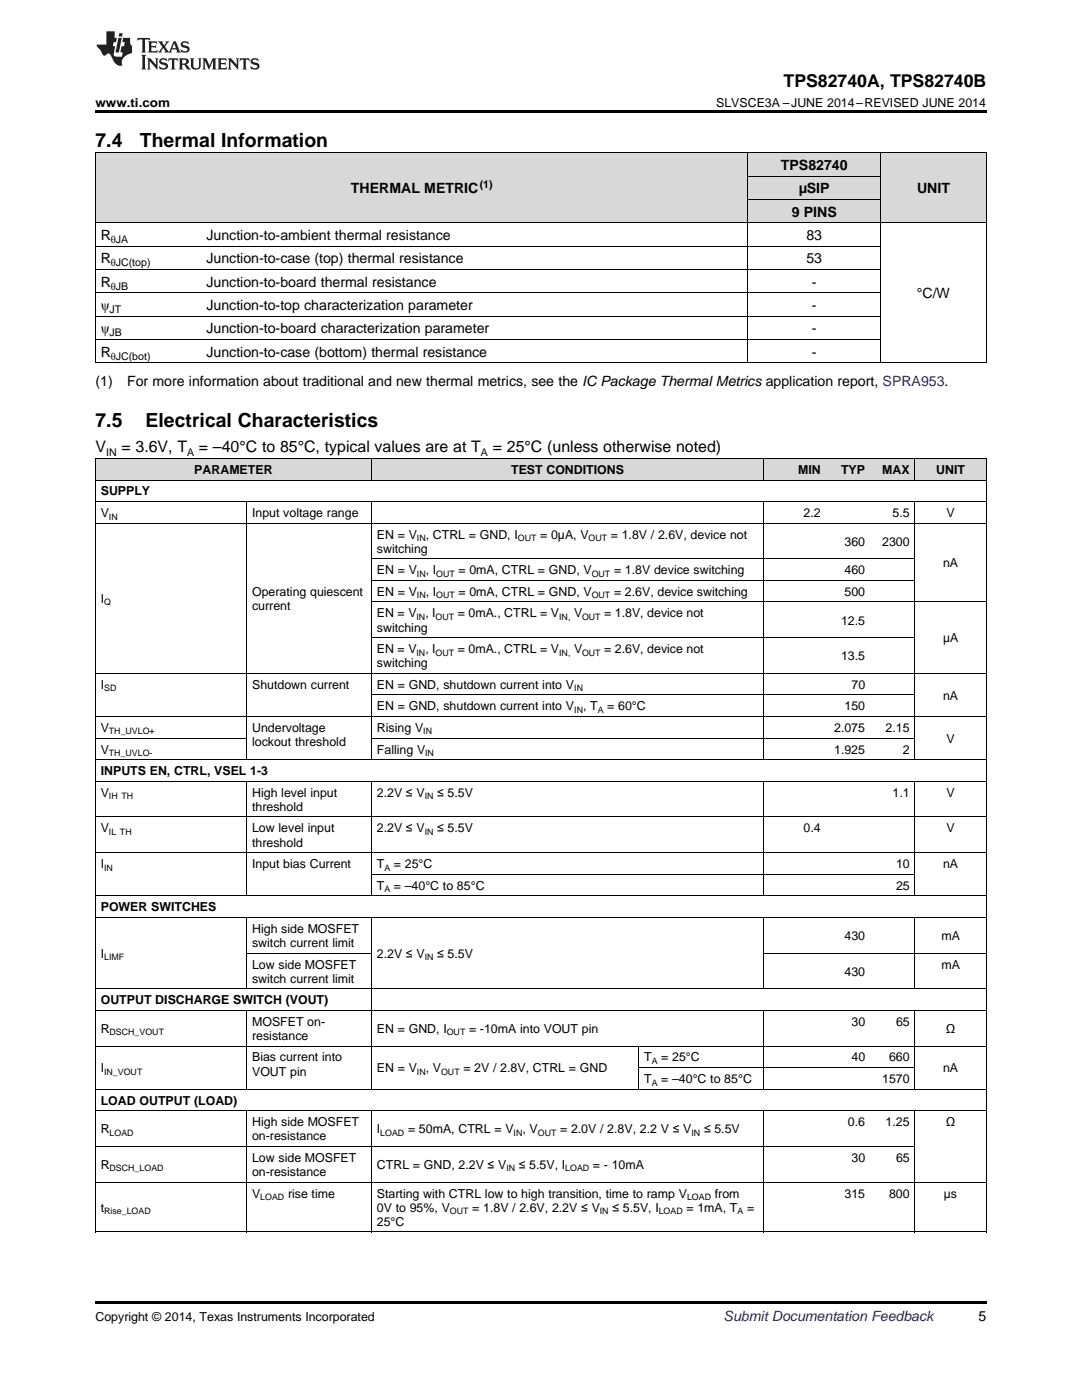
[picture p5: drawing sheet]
<svg xmlns="http://www.w3.org/2000/svg" width="216mm" height="279mm" viewBox="0 0 216 279" stroke-linecap="round" stroke-linejoin="round" font-family="sans-serif">
<defs><g id="words">
<g font-size="3.9">
<text x="19" y="29.3">7.4</text>
<text x="27.9" y="29.3">Thermal Information</text>
<text x="19" y="85.1">7.5</text>
<text x="29.1" y="85.1">Electrical Characteristics</text>
</g>
<text font-size="3.5" x="156.4" y="17.3">TPS82740A, TPS82740B</text>
<g font-size="3.2">
<text x="19" y="90.3">V</text>
<text x="24.2" y="90.3">= 3.6V, T</text>
<text x="39.7" y="90.3">= –40°C to 85°C, typical values are at T</text>
<text x="98.3" y="90.3">= 25°C (unless otherwise noted)</text>
</g>
<g font-size="2.8">
<text x="155.8" y="33.9">TPS82740</text>
<text x="70" y="38.6">THERMAL METRIC</text>
<text x="159.4" y="38.6">µSIP</text>
<text x="183" y="38.6">UNIT</text>
<text x="20.1" y="47.9">R</text>
<text x="41.2" y="47.9">Junction-to-ambient thermal resistance</text>
<text x="158" y="43.3">9 PINS</text>
<text x="160.9" y="47.9">83</text>
<text x="20.1" y="52.6">R</text>
<text x="41.2" y="52.6">Junction-to-case (top) thermal resistance</text>
<text x="160.9" y="52.6">53</text>
<text x="20.1" y="57.2">R</text>
<text x="41.2" y="57.2">Junction-to-board thermal resistance</text>
<text x="162" y="57.2">-</text>
<text x="183" y="59.5">°C/W</text>
<text x="20.1" y="61.9">ψ</text>
<text x="41.2" y="61.9">Junction-to-top characterization parameter</text>
<text x="162" y="61.9">-</text>
<text x="20.1" y="66.5">ψ</text>
<text x="20.1" y="71.2">R</text>
<text x="41.2" y="66.5">Junction-to-board characterization parameter</text>
<text x="41.2" y="71.2">Junction-to-case (bottom) thermal resistance</text>
<text x="162" y="66.5">-</text>
<text x="162" y="71.2">-</text>
<text x="19" y="77">(1)</text>
<text x="25.4" y="77">For more information about traditional and new thermal metrics, see the IC Package Thermal Metrics application report, SPRA953.</text>
<text x="195.3" y="263.6">5</text>
</g>
<text font-size="2.8" fill="#0000c8" x="144.4" y="263.6">Submit Documentation Feedback</text>
<g font-size="2.5">
<text x="19" y="21.4">www.ti.com</text>
<text x="142.9" y="21.4">SLVSCE3A –JUNE 2014–REVISED JUNE 2014</text>
<text x="38.8" y="94.6">PARAMETER</text>
<text x="102" y="94.6">TEST CONDITIONS</text>
<text x="159.2" y="94.6">MIN</text>
<text x="167.8" y="94.6">TYP</text>
<text x="176" y="94.6">MAX</text>
<text x="186.8" y="94.6">UNIT</text>
<text x="20.1" y="98.9">SUPPLY</text>
<text x="20.1" y="103.2">V</text>
<text x="50.3" y="103.2">Input voltage range</text>
<text x="75.2" y="107.5">EN = V</text>
<text x="84.9" y="107.5">, CTRL = GND, I</text>
<text x="107.8" y="107.5">= 0µA, V</text>
<text x="121.9" y="107.5">= 1.8V / 2.6V, device not</text>
<text x="160.3" y="103.2">2.2</text>
<text x="178.1" y="103.2">5.5</text>
<text x="188.9" y="103.2">V</text>
<text x="75.2" y="110.3">switching</text>
<text x="168.5" y="108.9">360</text>
<text x="176" y="108.9">2300</text>
<text x="188.2" y="113.2">nA</text>
<text x="50.3" y="118.9">Operating quiescent</text>
<text x="75.2" y="114.6">EN = V</text>
<text x="75.2" y="118.9">EN = V</text>
<text x="84.9" y="114.6">, I</text>
<text x="84.9" y="118.9">, I</text>
<text x="91.5" y="114.6">= 0mA, CTRL = GND, V</text>
<text x="91.5" y="118.9">= 0mA, CTRL = GND, V</text>
<text x="122.5" y="114.6">= 1.8V device switching</text>
<text x="122.5" y="118.9">= 2.6V, device switching</text>
<text x="168.5" y="114.6">460</text>
<text x="168.5" y="118.9">500</text>
<text x="20.1" y="120.3">I</text>
<text x="50.3" y="121.7">current</text>
<text x="75.2" y="123.2">EN = V</text>
<text x="84.9" y="123.2">, I</text>
<text x="91.3" y="123.2">= 0mA., CTRL = V</text>
<text x="114.5" y="123.2">V</text>
<text x="120.5" y="123.2">= 1.8V, device not</text>
<text x="167.8" y="124.6">12.5</text>
<text x="75.2" y="126">switching</text>
<text x="75.2" y="130.4">EN = V</text>
<text x="84.9" y="130.4">, I</text>
<text x="91.3" y="130.4">= 0mA., CTRL = V</text>
<text x="114.5" y="130.4">V</text>
<text x="120.5" y="130.4">= 2.6V, device not</text>
<text x="167.8" y="131.8">13.5</text>
<text x="188.2" y="128.2">µA</text>
<text x="20.1" y="137.5">I</text>
<text x="50.3" y="137.5">Shutdown current</text>
<text x="75.2" y="133.2">switching</text>
<text x="75.2" y="137.5">EN = GND, shutdown current into V</text>
<text x="169.9" y="137.5">70</text>
<text x="75.2" y="141.8">EN = GND, shutdown current into V</text>
<text x="116.3" y="141.8">, T</text>
<text x="121.2" y="141.8">= 60°C</text>
<text x="168.5" y="141.8">150</text>
<text x="188.2" y="139.6">nA</text>
<text x="20.1" y="146.1">V</text>
<text x="50.3" y="146.1">Undervoltage</text>
<text x="50.3" y="148.9">lockout threshold</text>
<text x="75.2" y="146.1">Rising V</text>
<text x="166.4" y="146.1">2.075</text>
<text x="176.7" y="146.1">2.15</text>
<text x="188.9" y="148.2">V</text>
<text x="20.1" y="150.4">V</text>
<text x="20.1" y="154.7">INPUTS EN, CTRL, VSEL 1-3</text>
<text x="75.2" y="150.4">Falling V</text>
<text x="166.4" y="150.4">1.925</text>
<text x="180.2" y="150.4">2</text>
<text x="20.1" y="159">V</text>
<text x="50.3" y="159">High level input</text>
<text x="50.3" y="161.8">threshold</text>
<text x="75.2" y="159">2.2V ≤ V</text>
<text x="87.2" y="159">≤ 5.5V</text>
<text x="178.1" y="159">1.1</text>
<text x="188.9" y="159">V</text>
<text x="20.1" y="166.1">V</text>
<text x="50.3" y="166.1">Low level input</text>
<text x="75.2" y="166.1">2.2V ≤ V</text>
<text x="87.2" y="166.1">≤ 5.5V</text>
<text x="160.3" y="166.1">0.4</text>
<text x="188.9" y="166.1">V</text>
<text x="20.1" y="173.2">I</text>
<text x="50.3" y="168.9">threshold</text>
<text x="50.3" y="173.2">Input bias Current</text>
<text x="75.2" y="173.2">T</text>
<text x="78.6" y="173.2">= 25°C</text>
<text x="178.8" y="173.2">10</text>
<text x="188.2" y="173.2">nA</text>
<text x="75.2" y="177.6">T</text>
<text x="78.6" y="177.6">= –40°C to 85°C</text>
<text x="178.8" y="177.6">25</text>
<text x="20.1" y="181.9">POWER SWITCHES</text>
<text x="20.1" y="191.1">I</text>
<text x="50.3" y="186.2">High side MOSFET</text>
<text x="50.3" y="189">switch current limit</text>
<text x="75.2" y="191.1">2.2V ≤ V</text>
<text x="87.2" y="191.1">≤ 5.5V</text>
<text x="168.5" y="187.6">430</text>
<text x="187.9" y="187.6">mA</text>
<text x="50.3" y="193.3">Low side MOSFET</text>
<text x="50.3" y="196.1">switch current limit</text>
<text x="168.5" y="194.7">430</text>
<text x="187.9" y="193.3">mA</text>
<text x="20.1" y="200.4">OUTPUT DISCHARGE SWITCH (VOUT)</text>
<text x="20.1" y="206.1">R</text>
<text x="50.3" y="204.7">MOSFET on-</text>
<text x="50.3" y="207.5">resistance</text>
<text x="75.2" y="206.1">EN = GND, I</text>
<text x="93.6" y="206.1">= -10mA into VOUT pin</text>
<text x="169.9" y="204.7">30</text>
<text x="178.8" y="204.7">65</text>
<text x="188.7" y="206.1">Ω</text>
<text x="20.1" y="214">I</text>
<text x="50.3" y="211.8">Bias current into</text>
<text x="50.3" y="214.7">VOUT pin</text>
<text x="75.2" y="214">EN = V</text>
<text x="84.9" y="214">, V</text>
<text x="92.5" y="214">= 2V / 2.8V, CTRL = GND</text>
<text x="128.6" y="211.8">T</text>
<text x="131.9" y="211.8">= 25°C</text>
<text x="169.9" y="211.8">40</text>
<text x="177.4" y="211.8">660</text>
<text x="188.2" y="214">nA</text>
<text x="20.1" y="220.5">LOAD OUTPUT (LOAD)</text>
<text x="128.6" y="216.1">T</text>
<text x="131.9" y="216.1">= –40°C to 85°C</text>
<text x="176" y="216.1">1570</text>
<text x="20.1" y="226.2">R</text>
<text x="50.3" y="224.8">High side MOSFET</text>
<text x="50.3" y="227.6">on-resistance</text>
<text x="75.2" y="226.2">I</text>
<text x="81.4" y="226.2">= 50mA, CTRL = V</text>
<text x="104.2" y="226.2">, V</text>
<text x="111.8" y="226.2">= 2.0V / 2.8V, 2.2 V ≤ V</text>
<text x="140.5" y="226.2">≤ 5.5V</text>
<text x="169.2" y="224.8">0.6</text>
<text x="176.7" y="224.8">1.25</text>
<text x="188.7" y="224.8">Ω</text>
<text x="20.1" y="233.3">R</text>
<text x="50.3" y="231.9">Low side MOSFET</text>
<text x="75.2" y="233.3">CTRL = GND, 2.2V ≤ V</text>
<text x="103.5" y="233.3">≤ 5.5V, I</text>
<text x="118.3" y="233.3">= - 10mA</text>
<text x="169.9" y="231.9">30</text>
<text x="178.8" y="231.9">65</text>
<text x="50.3" y="234.7">on-resistance</text>
<text x="50.3" y="239">V</text>
<text x="57.5" y="239">rise time</text>
<text x="75.2" y="239">Starting with CTRL low to high transition, time to ramp V</text>
<text x="142.6" y="239">from</text>
<text x="168.5" y="239">315</text>
<text x="177.4" y="239">800</text>
<text x="188.3" y="239">µs</text>
<text x="20.1" y="241.8">t</text>
<text x="75.2" y="241.8">0V to 95%, V</text>
<text x="75.2" y="244.7">25°C</text>
<text x="94.2" y="241.8">= 1.8V / 2.6V, 2.2V ≤ V</text>
<text x="122.2" y="241.8">≤ 5.5V, I</text>
<text x="137" y="241.8">= 1mA, T</text>
<text x="149.1" y="241.8">=</text>
<text x="19" y="263.6">Copyright © 2014, Texas Instruments Incorporated</text>
</g>
<g font-size="2.1">
<text x="95.7" y="37.5">(1)</text>
<text x="22.1" y="48.5">θJA</text>
<text x="22.1" y="53.1">θJC(top)</text>
<text x="22.1" y="57.8">θJB</text>
<text x="21.9" y="62.4">JT</text>
<text x="21.9" y="67.1">JB</text>
<text x="22.1" y="71.8">θJC(bot)</text>
<text x="21.2" y="90.9">IN</text>
<text x="37.3" y="90.9">A</text>
<text x="96" y="90.9">A</text>
</g>
<g font-size="1.8">
<text x="21.7" y="103.7">IN</text>
<text x="83.2" y="108">IN</text>
<text x="103.3" y="108">OUT</text>
<text x="117.4" y="108">OUT</text>
<text x="83.2" y="115.1">IN</text>
<text x="83.2" y="119.4">IN</text>
<text x="87" y="115.1">OUT</text>
<text x="87" y="119.4">OUT</text>
<text x="118.1" y="115.1">OUT</text>
<text x="118.1" y="119.4">OUT</text>
<text x="20.8" y="120.8">Q</text>
<text x="83.1" y="123.7">IN</text>
<text x="86.9" y="123.7">OUT</text>
<text x="111.6" y="123.7">IN,</text>
<text x="116.1" y="123.7">OUT</text>
<text x="83.1" y="130.8">IN</text>
<text x="86.9" y="130.8">OUT</text>
<text x="111.6" y="130.8">IN,</text>
<text x="116.1" y="130.8">OUT</text>
<text x="20.8" y="138">SD</text>
<text x="114.6" y="138">IN</text>
<text x="114.6" y="142.3">IN</text>
<text x="119.3" y="142.3">A</text>
<text x="21.7" y="146.6">TH_UVLO+</text>
<text x="84.5" y="146.6">IN</text>
<text x="21.7" y="150.9">TH_UVLO-</text>
<text x="84.8" y="150.9">IN</text>
<text x="21.7" y="159.5">IH TH</text>
<text x="84.7" y="159.5">IN</text>
<text x="21.7" y="166.6">IL TH</text>
<text x="84.7" y="166.6">IN</text>
<text x="20.8" y="173.7">IN</text>
<text x="76.7" y="173.7">A</text>
<text x="76.7" y="178">A</text>
<text x="20.8" y="191.6">LIMF</text>
<text x="84.7" y="191.6">IN</text>
<text x="21.9" y="206.6">DSCH_VOUT</text>
<text x="89.2" y="206.6">OUT</text>
<text x="20.8" y="214.5">IN_VOUT</text>
<text x="83.2" y="214.5">IN</text>
<text x="88" y="214.5">OUT</text>
<text x="130" y="212.3">A</text>
<text x="130" y="216.6">A</text>
<text x="21.9" y="226.7">LOAD</text>
<text x="75.9" y="226.7">LOAD</text>
<text x="102.5" y="226.7">IN</text>
<text x="107.3" y="226.7">OUT</text>
<text x="138" y="226.7">IN</text>
<text x="21.9" y="233.8">DSCH_LOAD</text>
<text x="101" y="233.8">IN</text>
<text x="112.8" y="233.8">LOAD</text>
<text x="51.9" y="239.5">LOAD</text>
<text x="137.1" y="239.5">LOAD</text>
<text x="20.8" y="242.3">Rise_LOAD</text>
<text x="89.8" y="242.3">OUT</text>
<text x="119.7" y="242.3">IN</text>
<text x="131.4" y="242.3">LOAD</text>
<text x="147.2" y="242.3">A</text>
</g>
</g></defs>
<g fill="#d8d8d8">
<path d="M19 91.5h30.2v4.3h-30.2z"/>
<path d="M49.2 91.5h12.5v4.3h-12.5z"/>
<path d="M61.7 91.5h12.5v4.3h-12.5z"/>
<path d="M74.2 91.5h53.3v4.3h-53.3z"/>
<path d="M127.5 91.5h24.9v4.3h-24.9z"/>
<path d="M152.4 91.5h12.4v4.3h-12.4z"/>
<path d="M164.8 91.5h8.9v4.3h-8.9z"/>
<path d="M173.7 91.5h8.9v4.3h-8.9z"/>
<path d="M182.6 91.5h14.2v4.3h-14.2z"/>
<path d="M19 30.6h21.1v13.9h-21.1z"/>
<path d="M40.1 30.6h109.2v13.9h-109.2z"/>
<path d="M175.7 30.6h21.1v13.9h-21.1z"/>
<path d="M149.3 39.9h26.4v4.6h-26.4z"/>
<path d="M149.3 35.2h26.4v4.7h-26.4z"/>
<path d="M149.3 30.6h26.4v4.6h-26.4z"/>
</g>
<path d="M19 22h177.8v.5h-177.8zM19 72.4l.2 .1zM149.2 72.4l.1 .1zM175.6 72.4l.1 .1zM196.7 72.4l.1 .1zM19 259.7h177.8v.5h-177.8z" fill="#000"/>
<g fill="none" stroke="#000" stroke-width=".2">
<path d="M19 30.5h177.8M19.1 30.5v42M149.2 30.5v42M149.3 39.8h26.4M149.3 35.2h26.4M175.7 30.5v42M196.8 30.5v42M19 58.4h156.7M19 53.8h156.7M19 49.1h156.7M19 44.5h177.8M19 72.4h177.8"/>
<path d="M19 67.8h156.7M19 63.1h156.7M19 91.5h177.8v154.4M19 95.8h177.8M19.1 91.5v154.4M74.1 91.5v4.3M152.3 91.5v4.3M182.5 91.5v4.3M19 104.4h177.8M19 100.1h177.8M49.2 100.1v51.6M74.1 100.1v51.6"/>
<path d="M74.2 115.8h108.4M74.2 111.5h108.4M152.3 100.1v51.6M182.5 100.1v51.6M19 134.4h177.8M74.2 138.7h108.4M74.2 127.3h108.4M74.2 120.1h122.6M19 155.9h177.8M19 151.6h177.8M19 147.3h30.2M19 143h177.8"/>
<path d="M49.2 155.9v22.9M74.1 155.9v22.9M74.2 147.3h108.4M152.3 155.9v22.9M182.5 155.9v22.9M19 178.8h177.8M19 170.2h177.8M19 163h177.8M74.2 174.5h108.4M19 197.3h177.8M19 183.1h177.8M49.2 183.1v14.3"/>
<path d="M49.2 190.2h24.9M74.1 183.1v34.3M152.3 183.1v14.3M152.4 190.2h44.4M182.5 183.1v14.3M19 217.4h177.8M19 208.8h177.8M19 201.6h177.8M49.2 201.6v15.8M127.4 208.8v8.6M127.5 213.1h55.1M152.3 201.6v15.8"/>
<path d="M182.5 201.6v15.8M19 235.9h177.8M19 228.8h163.6M19 221.7h177.8M49.2 221.7v24.2M74.1 221.7v24.2M152.3 221.7v24.2M182.5 221.7v24.2M19 245.9h177.8"/>
</g>
<g fill="#231f20">
<path d="M27.5 7.6l-.1 .5 .4-.2h.6v.1v2.1l-.2 .4h1l-.3-.4v-2.1l.1-.1h.5l.5 .2-.2-.5zM29.5 8.3l.2 .3v1.5l-.2 .4h1.8l.2-.6a1.04 1.04 0 0 1-1.3 .2v-.7h.6l.3 .2v-.6l-.3 .2h-.6v-.6l.8-.1 .4 .3-.2-.5zM31.5 8.3l.9 1.1-.9 1.1h.8l-.2-.2 .5-.7 .4 .7-.2 .2h1.5l-.1-.2 .1-.4h.9l.1 .4-.2 .2h1l-.3-.3-.7-1.9h-.5l-.9 2-.8-1 .9-1h-.8l.1 .3-.3 .5-.4-.6 .2-.2zM34.7 8.6l.4 1h-.7zM36.3 8.4a.63 .63 0 0 0-.2 .7 .63 .63 0 0 0 .6 .4l.6 .2 .1 .2a.75 .75 0 0 1-.7 .4 .75 .75 0 0 1-.6-.5l.1 .7 .1-.1a1.11 1.11 0 0 0 1.5-.6 1.13 1.13 0 0 0-1.2-.8l-.1-.4a1.04 1.04 0 0 1 1.2 .2l-.2-.5-.1 .1-.5-.2zM28.2 10.9l.2 .4v2.2l-.2 .4h1l-.3-.4v-2.2l.3-.4zM29.3 11.6l.3 .4v1.5l-.3 .4h.8l-.2-.4v-1.3l1.5 1.7v-1.9l.2-.4h-.7l.2 .4v.9l-1.1-1.3zM32 11.8a.62 .62 0 0 0-.2 .7 .62 .62 0 0 0 .6 .4l.6 .1 .1 .3a.76 .76 0 0 1-.7 .3 .76 .76 0 0 1-.6-.4l.1 .7 .1-.1a1.11 1.11 0 0 0 1.5-.6 1.13 1.13 0 0 0-1.2-.8l-.1-.4a1.04 1.04 0 0 1 1.2 .2l-.2-.6-.1 .1-.5-.1zM33.7 11.6l-.2 .6a.61 .61 0 0 1 .8-.3v1.6l-.2 .4h.9l-.2-.4v-1.6a.63 .63 0 0 1 .8 .3l-.2-.6zM35.6 11.6l.3 .4v1.5l-.3 .4h1l-.2-.2v-.8l.5 .2a.76 .76 0 0 0 1.2 .7l-1-1a.58 .58 0 0 0 .6-.5 .58 .58 0 0 0-.5-.6zM36.4 11.9h.1a.45 .45 0 0 1 .5 .1 .45 .45 0 0 1 .1 .5l-.7 .2zM37.9 11.6l.2 .2a2.17 2.17 0 0 0 .3 1.9 .99 .99 0 0 0 1.6-.6v-1.1l.2-.4h-.7l.2 .2a1.92 1.92 0 0 1-.2 1.8 .6 .6 0 0 1-.9-.5v-1.1l.2-.4zM40.4 11.6l.2 .4v1.5l-.2 .4h.7l-.2-.4v-1.4l.8 1.8 .8-1.8v1.4l-.2 .4h.9l-.2-.4v-1.5l.2-.4h-.8l-.6 1.5-.6-1.5zM43.4 11.6l.2 .4v1.5l-.2 .4h1.8l.2-.6a1.04 1.04 0 0 1-1.3 .1v-.6h.5l.4 .2v-.6l-.4 .2h-.5v-.7h.8l.3 .3-.1-.6zM45.5 11.6l.2 .4v1.5l-.2 .4h.7l-.2-.4v-1.3l1.5 1.7v-1.9l.2-.4h-.7l.2 .4v.9l-1.1-1.3zM47.9 11.6l-.1 .6a.61 .61 0 0 1 .8-.3v1.6l-.3 .4h1l-.3-.4 .1-1.6a.63 .63 0 0 1 .7 .3l-.1-.6zM50.2 11.8a.62 .62 0 0 0-.2 .7 .62 .62 0 0 0 .6 .4l.6 .1 .2 .3a.76 .76 0 0 1-.8 .3 .76 .76 0 0 1-.6-.4l.1 .7 .2-.1a1.11 1.11 0 0 0 1.5-.6 1.13 1.13 0 0 0-1.3-.8l-.1-.4a1.04 1.04 0 0 1 1.2 .2l-.1-.6-.2 .1-.5-.1z"/>
<path d="M21.2 6.3v2.6h-1.9l.1 .4 .7 .9a.91 .91 0 0 0 1 .8 .56 .56 0 0 1 .5-.3 .56 .56 0 0 1 .5 .3l.4 .8a1.53 1.53 0 0 0 1.9 1.2 1.54 1.54 0 0 1 1-2.1l.9-.3v-1.4a1.52 1.52 0 0 1-.3-1.6h-1.4l-.2 .8h.5l-.2 .8h-.4l-.2 1v.2l.4 .1-.2 .8a1.93 1.93 0 0 1-1.6-.3l.3-1.8h-.5l.2-.8h.4l.2-.8h-.4v-1.3zM23.6 7.6l-.6 2.9h.7l.6-2.9zM23.8 6.6l-.1 .7h.6l.2-.7z"/>
</g>
<use href="#words"/>
</svg>
